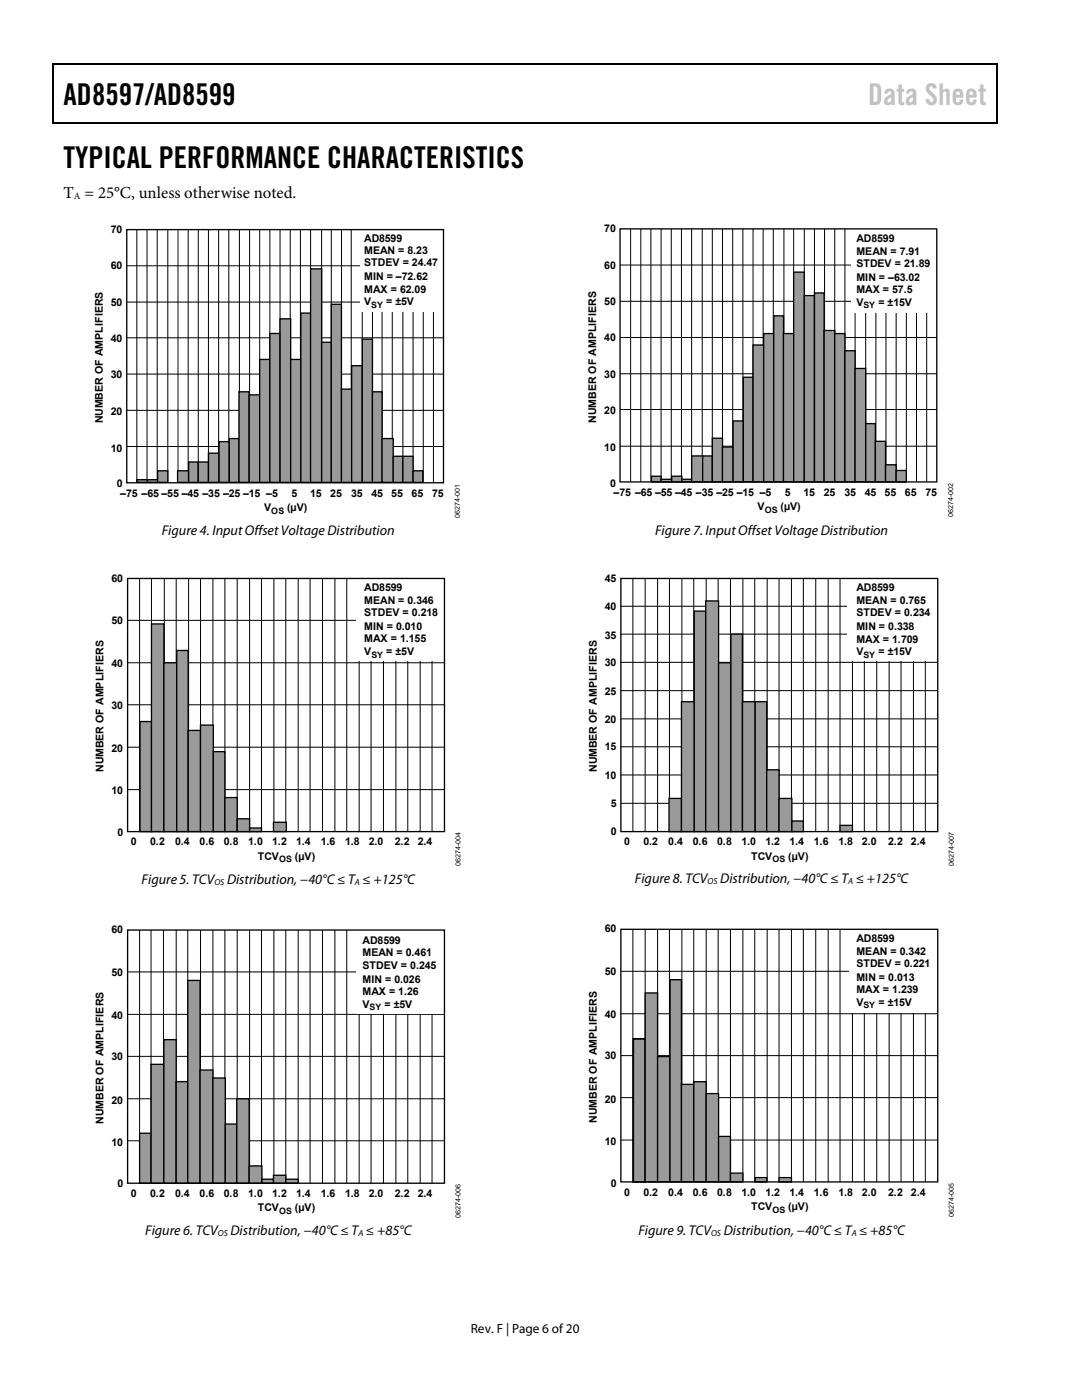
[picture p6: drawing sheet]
<svg xmlns="http://www.w3.org/2000/svg" width="216mm" height="279mm" viewBox="0 0 216 279" stroke-linecap="round" stroke-linejoin="round" font-family="sans-serif">
<defs><g id="words">
<g font-size="6">
<text x="12.7" y="21">AD8597/AD8599</text>
<text x="12.7" y="33.6">TYPICAL PERFORMANCE CHARACTERISTICS</text>
</g>
<text font-size="6" fill="#c0c0c0" x="173.2" y="21">Data Sheet</text>
<text font-size="3.3" x="12.7" y="39.5">T = 25°C, unless otherwise noted.</text>
<g font-size="2.8">
<text x="32.3" y="106.8">Figure 4. Input Offset Voltage Distribution</text>
<text x="130.7" y="106.8">Figure 7. Input Offset Voltage Distribution</text>
<text x="28.3" y="176.5">Figure 5. TCV</text>
<text x="45.3" y="176.5">Distribution, −40°C ≤ T ≤ +125°C</text>
<text x="126.7" y="176.3">Figure 8. TCV</text>
<text x="143.7" y="176.3">Distribution, −40°C ≤ T ≤ +125°C</text>
<text x="29" y="246.5">Figure 6. TCV</text>
<text x="46" y="246.5">Distribution, −40°C ≤ T ≤ +85°C</text>
<text x="127.4" y="246.5">Figure 9. TCV</text>
<text x="144.4" y="246.5">Distribution, −40°C ≤ T ≤ +85°C</text>
</g>
<text font-size="2.6" x="94" y="266">Rev. F | Page 6 of 20</text>
<g font-size="2.1">
<text x="22.1" y="46.5">70</text>
<text x="120.6" y="46.4">70</text>
<text x="22.1" y="53.8">60</text>
<text x="72.7" y="48.2">AD8599</text>
<text x="72.7" y="50.7">MEAN = 8.23</text>
<text x="72.7" y="53.1">STDEV = 24.47</text>
<text x="120.6" y="53.6">60</text>
<text x="170.9" y="48.3">AD8599</text>
<text x="170.9" y="50.8">MEAN = 7.91</text>
<text x="170.9" y="53.3">STDEV = 21.89</text>
<text x="72.7" y="55.9">MIN = –72.62</text>
<text x="72.7" y="58.4">MAX = 62.09</text>
<text x="170.9" y="56.1">MIN = –63.02</text>
<text x="170.9" y="58.6">MAX = 57.5</text>
<text x="22.1" y="61">50</text>
<text x="72.7" y="60.9">V</text>
<text x="77" y="60.9">= ±5V</text>
<text x="120.6" y="60.9">50</text>
<text x="170.9" y="61">V</text>
<text x="175.3" y="61">= ±15V</text>
<text x="22.1" y="68.3">40</text>
<text x="120.6" y="68.1">40</text>
<text x="22.1" y="75.5">30</text>
<text x="120.6" y="75.4">30</text>
<text x="22.1" y="82.7">20</text>
<text x="120.6" y="82.6">20</text>
<text x="20.5" y="84.5" transform="rotate(-90 20.5 84.5)">NUMBER OF AMPLIFIERS</text>
<text x="119" y="84.4" transform="rotate(-90 119 84.4)">NUMBER OF AMPLIFIERS</text>
<text x="120.6" y="90">10</text>
<text x="22.1" y="90.1">10</text>
<text x="23.3" y="97.2">0</text>
<text x="24" y="99.1">–75 –65 –55 –45 –35 –25 –15 –5</text>
<text x="58.1" y="99.1">5</text>
<text x="61.9" y="99.1">15</text>
<text x="65.9" y="99.1">25</text>
<text x="70.1" y="99.1">35</text>
<text x="74.1" y="99.1">45</text>
<text x="78.1" y="99.1">55</text>
<text x="82.1" y="99.1">65</text>
<text x="86.2" y="99.1">75</text>
<text x="121.8" y="97.1">0</text>
<text x="122.4" y="99">–75 –65 –55 –45 –35 –25 –15 –5</text>
<text x="151.2" y="101.9">V</text>
<text x="155.7" y="101.9">(µV)</text>
<text x="156.6" y="99">5</text>
<text x="160.3" y="99">15</text>
<text x="164.4" y="99">25</text>
<text x="168.5" y="99">35</text>
<text x="172.6" y="99">45</text>
<text x="176.5" y="99">55</text>
<text x="180.6" y="99">65</text>
<text x="184.6" y="99">75</text>
<text x="52.7" y="102">V</text>
<text x="57.3" y="102">(µV)</text>
<text x="22.3" y="116.1">60</text>
<text x="72.7" y="118">AD8599</text>
<text x="120.7" y="116.1">45</text>
<text x="170.9" y="118">AD8599</text>
<text x="22.3" y="124.6">50</text>
<text x="72.7" y="120.5">MEAN = 0.346</text>
<text x="72.7" y="122.9">STDEV = 0.218</text>
<text x="72.7" y="125.7">MIN = 0.010</text>
<text x="120.7" y="121.7">40</text>
<text x="170.9" y="120.5">MEAN = 0.765</text>
<text x="170.9" y="122.9">STDEV = 0.234</text>
<text x="170.9" y="125.8">MIN = 0.338</text>
<text x="72.7" y="128.2">MAX = 1.155</text>
<text x="72.7" y="130.7">V</text>
<text x="77.1" y="130.7">= ±5V</text>
<text x="120.7" y="127.5">35</text>
<text x="170.9" y="128.2">MAX = 1.709</text>
<text x="170.9" y="130.7">V</text>
<text x="175.3" y="130.7">= ±15V</text>
<text x="22.3" y="133.2">40</text>
<text x="120.7" y="133">30</text>
<text x="22.3" y="141.5">30</text>
<text x="120.7" y="138.7">25</text>
<text x="120.7" y="144.2">20</text>
<text x="120.7" y="149.8">15</text>
<text x="20.7" y="154.1" transform="rotate(-90 20.7 154.1)">NUMBER OF AMPLIFIERS</text>
<text x="22.3" y="150.1">20</text>
<text x="119.1" y="154.1" transform="rotate(-90 119.1 154.1)">NUMBER OF AMPLIFIERS</text>
<text x="120.7" y="155.5">10</text>
<text x="22.3" y="158.5">10</text>
<text x="121.9" y="161.1">5</text>
<text x="23.5" y="166.8">0</text>
<text x="121.9" y="166.7">0</text>
<text x="26.1" y="168.7">0</text>
<text x="30" y="168.7">0.2</text>
<text x="34.9" y="168.7">0.4</text>
<text x="39.8" y="168.7">0.6</text>
<text x="44.7" y="168.7">0.8</text>
<text x="49.5" y="168.7">1.0</text>
<text x="51.5" y="171.6">TCV</text>
<text x="54.3" y="168.7">1.2</text>
<text x="58.8" y="171.6">(µV)</text>
<text x="59.1" y="168.7">1.4</text>
<text x="64" y="168.7">1.6</text>
<text x="68.9" y="168.7">1.8</text>
<text x="73.6" y="168.7">2.0</text>
<text x="78.8" y="168.7">2.2</text>
<text x="83.4" y="168.7">2.4</text>
<text x="124.5" y="168.7">0</text>
<text x="128.4" y="168.7">0.2</text>
<text x="133.4" y="168.7">0.4</text>
<text x="138.3" y="168.7">0.6</text>
<text x="143.1" y="168.7">0.8</text>
<text x="147.9" y="168.7">1.0</text>
<text x="149.9" y="171.6">TCV</text>
<text x="152.7" y="168.7">1.2</text>
<text x="157.3" y="171.6">(µV)</text>
<text x="157.5" y="168.7">1.4</text>
<text x="162.4" y="168.7">1.6</text>
<text x="167.3" y="168.7">1.8</text>
<text x="172" y="168.7">2.0</text>
<text x="177.2" y="168.7">2.2</text>
<text x="181.8" y="168.7">2.4</text>
<text x="22.3" y="186.2">60</text>
<text x="72.3" y="188.4">AD8599</text>
<text x="72.3" y="190.9">MEAN = 0.461</text>
<text x="120.7" y="186.1">60</text>
<text x="170.9" y="188">AD8599</text>
<text x="170.9" y="190.5">MEAN = 0.342</text>
<text x="22.3" y="194.8">50</text>
<text x="72.3" y="193.3">STDEV = 0.245</text>
<text x="72.3" y="196.2">MIN = 0.026</text>
<text x="120.7" y="194.6">50</text>
<text x="170.9" y="193">STDEV = 0.221</text>
<text x="170.9" y="195.8">MIN = 0.013</text>
<text x="22.3" y="203.3">40</text>
<text x="72.3" y="198.6">MAX = 1.26</text>
<text x="72.3" y="201.1">V</text>
<text x="76.7" y="201.1">= ±5V</text>
<text x="120.7" y="203.1">40</text>
<text x="170.9" y="198.3">MAX = 1.239</text>
<text x="170.9" y="200.7">V</text>
<text x="175.3" y="200.7">= ±15V</text>
<text x="22.3" y="211.6">30</text>
<text x="120.7" y="211.4">30</text>
<text x="22.3" y="220.2">20</text>
<text x="120.7" y="220.1">20</text>
<text x="20.7" y="224.2" transform="rotate(-90 20.7 224.2)">NUMBER OF AMPLIFIERS</text>
<text x="119.1" y="224" transform="rotate(-90 119.1 224)">NUMBER OF AMPLIFIERS</text>
<text x="22.3" y="228.6">10</text>
<text x="120.7" y="228.5">10</text>
<text x="23.5" y="237">0</text>
<text x="26.1" y="238.8">0</text>
<text x="30" y="238.8">0.2</text>
<text x="34.9" y="238.8">0.4</text>
<text x="39.8" y="238.8">0.6</text>
<text x="44.7" y="238.8">0.8</text>
<text x="49.5" y="238.8">1.0</text>
<text x="54.3" y="238.8">1.2</text>
<text x="59.1" y="238.8">1.4</text>
<text x="64" y="238.8">1.6</text>
<text x="68.9" y="238.8">1.8</text>
<text x="73.6" y="238.8">2.0</text>
<text x="78.8" y="238.8">2.2</text>
<text x="83.4" y="238.8">2.4</text>
<text x="121.9" y="236.8">0</text>
<text x="124.5" y="238.6">0</text>
<text x="128.4" y="238.6">0.2</text>
<text x="133.4" y="238.6">0.4</text>
<text x="138.3" y="238.6">0.6</text>
<text x="143.1" y="238.6">0.8</text>
<text x="147.9" y="238.6">1.0</text>
<text x="152.7" y="238.6">1.2</text>
<text x="157.5" y="238.6">1.4</text>
<text x="162.4" y="238.6">1.6</text>
<text x="167.3" y="238.6">1.8</text>
<text x="172" y="238.6">2.0</text>
<text x="177.2" y="238.6">2.2</text>
<text x="181.8" y="238.6">2.4</text>
<text x="51.5" y="241.7">TCV</text>
<text x="58.8" y="241.7">(µV)</text>
<text x="149.9" y="241.6">TCV</text>
<text x="157.3" y="241.6">(µV)</text>
</g>
<text font-size="1.9" x="14.8" y="39.7">A</text>
<g font-size="1.8">
<text x="74.1" y="61.4">SY</text>
<text x="172.3" y="61.6">SY</text>
<text x="54.1" y="102.5">OS</text>
<text x="152.6" y="102.4">OS</text>
<text x="74.1" y="131.2">SY</text>
<text x="172.3" y="131.2">SY</text>
<text x="55.7" y="172.1">OS</text>
<text x="154.1" y="172.1">OS</text>
<text x="42.8" y="176.6">OS</text>
<text x="70.8" y="176.6">A</text>
<text x="141.2" y="176.5">OS</text>
<text x="169.2" y="176.5">A</text>
<text x="73.7" y="201.6">SY</text>
<text x="172.3" y="201.3">SY</text>
<text x="55.7" y="242.3">OS</text>
<text x="154.1" y="242.1">OS</text>
<text x="43.5" y="246.7">OS</text>
<text x="71.5" y="246.7">A</text>
<text x="141.9" y="246.7">OS</text>
<text x="169.9" y="246.7">A</text>
</g>
<g font-size="1.4">
<text x="91.7" y="103.3" transform="rotate(-90 91.7 103.3)">06274-001</text>
<text x="190.2" y="103.2" transform="rotate(-90 190.2 103.2)">06274-002</text>
<text x="91.9" y="172.9" transform="rotate(-90 91.9 172.9)">06274-004</text>
<text x="190.3" y="172.9" transform="rotate(-90 190.3 172.9)">06274-007</text>
<text x="91.9" y="243.1" transform="rotate(-90 91.9 243.1)">06274-006</text>
<text x="190.3" y="242.9" transform="rotate(-90 190.3 242.9)">06274-005</text>
</g>
</g></defs>
<path d="M10.5 12.7h.3v1h-.3zM198.8 12.7h.2v1h-.2zM198.8 12.7h.2v.3h-.2zM198.8 24.4h.2v.3h-.2z" fill="#000"/>
<path d="M10.5 12.8h188.3M10.7 13.7v11M198.9 13.7v11M10.5 24.5h188.3" fill="none" stroke="#000" stroke-width=".25"/>
<g fill="none" stroke="#000" stroke-width=".2">
<path d="M25.3 53h63.2M27.3 45.8v50.6M29.3 45.8v50.6M31.4 45.8v50.6M33.5 45.8v50.6M35.5 45.8v50.6M37.5 45.8v50.6M39.6 45.8v50.6M41.6 45.8v50.6M43.6 45.8v50.6M45.7 45.8v50.6M47.8 45.8v50.6"/>
<path d="M49.8 45.8v50.6M51.8 45.8v50.6M53.8 45.8v50.6M55.9 45.8v50.6M57.9 45.8v50.6M59.9 45.8v50.6M62 45.8v50.6M64.2 45.8v50.6M66.1 45.8v50.6M68.1 45.8v50.6M70.1 45.8v50.6M72.3 45.8v50.6"/>
<path d="M74.3 45.8v50.6M76.2 45.8v50.6M78.3 45.8v50.6M80.4 45.8v50.6M82.4 45.8v50.6M84.5 45.8v50.6M86.5 45.8v50.6M25.3 74.7h63.2M25.3 67.4h63.2M25.3 60.3h63.2M25.3 89.1h63.2M25.3 81.9h63.2"/>
</g>
<path d="M71.8 45.8h16.7v16.5h-16.7z" fill="#fff"/>
<g fill="#9a9a9a" stroke="#000" stroke-width=".26">
<path d="M27.3 95.7h2.1v.6h-2.1z" fill-rule="evenodd"/>
<path d="M29.4 95.7h2.1v.6h-2.1z" fill-rule="evenodd"/>
<path d="M31.5 94h2v2.3h-2z" fill-rule="evenodd"/>
<path d="M35.4 94h2.2v2.3h-2.2z" fill-rule="evenodd"/>
<path d="M37.6 92.2h2v4.1h-2z" fill-rule="evenodd"/>
<path d="M39.6 92.2h2v4.1h-2z" fill-rule="evenodd"/>
<path d="M41.6 90.4h2.1v5.9h-2.1z" fill-rule="evenodd"/>
<path d="M43.7 88.1h2v8.2h-2z" fill-rule="evenodd"/>
<path d="M45.7 87.5h2v8.8h-2z" fill-rule="evenodd"/>
<path d="M47.7 78.2h2v18.1h-2z" fill-rule="evenodd"/>
<path d="M49.7 78.8h2.1v17.5h-2.1z" fill-rule="evenodd"/>
<path d="M51.8 71.7h2v24.6h-2z" fill-rule="evenodd"/>
<path d="M53.8 66.5h2.1v29.8h-2.1z" fill-rule="evenodd"/>
<path d="M55.9 63.6h2.1v32.7h-2.1z" fill-rule="evenodd"/>
<path d="M58 71.7h2v24.6h-2z" fill-rule="evenodd"/>
<path d="M60 62.5h2v33.8h-2z" fill-rule="evenodd"/>
<path d="M62 53.7h2.2v42.6h-2.2z" fill-rule="evenodd"/>
<path d="M64.2 68.3h1.9v28h-1.9z" fill-rule="evenodd"/>
<path d="M66.1 60.7h2v35.6h-2z" fill-rule="evenodd"/>
<path d="M68.1 77.7h2.1v18.6h-2.1z" fill-rule="evenodd"/>
<path d="M70.2 73h2.1v23.3h-2.1z" fill-rule="evenodd"/>
<path d="M72.3 67.7h2v28.6h-2z" fill-rule="evenodd"/>
<path d="M74.3 78.2h1.9v18.1h-1.9z" fill-rule="evenodd"/>
<path d="M76.2 87.5h2.3v8.8h-2.3z" fill-rule="evenodd"/>
<path d="M78.5 91.1h1.9v5.2h-1.9z" fill-rule="evenodd"/>
<path d="M80.4 91.1h2v5.2h-2z" fill-rule="evenodd"/>
<path d="M82.4 94h2v2.3h-2z" fill-rule="evenodd"/>
</g>
<path d="M25.3 45.8h63.2v50.6h-63.2z" fill="none" stroke="#000" stroke-width=".26"/>
<g fill="none" stroke="#000" stroke-width=".2">
<path d="M27.9 115.4v50.6M30.2 115.4v50.6M32.8 115.4v50.6M35.2 115.4v50.6M37.6 115.4v50.6M40 115.4v50.6M42.5 115.4v50.6M44.9 115.4v50.6M47.3 115.4v50.6M49.8 115.4v50.6M52.2 115.4v50.6M54.7 115.4v50.6"/>
<path d="M57 115.4v50.6M59.5 115.4v50.6M61.9 115.4v50.6M64.3 115.4v50.6M66.8 115.4v50.6M69.2 115.4v50.6M71.7 115.4v50.6M74 115.4v50.6M76.5 115.4v50.6M79 115.4v50.6M81.4 115.4v50.6M83.8 115.4v50.6"/>
<path d="M86.2 115.4v50.6M25.5 132.3h63.2M25.5 123.8h63.2M25.5 157.6h63.2M25.5 149.1h63.2M25.5 140.7h63.2"/>
</g>
<path d="M71.1 115.4h17.6v16.5h-17.6z" fill="#fff"/>
<g fill="#9a9a9a" stroke="#000" stroke-width=".26">
<path d="M27.9 144h2.3v22h-2.3z" fill-rule="evenodd"/>
<path d="M30.2 124.5h2.5v41.5h-2.5z" fill-rule="evenodd"/>
<path d="M32.7 132.3h2.6v33.7h-2.6z" fill-rule="evenodd"/>
<path d="M35.3 129.8h2.2v36.2h-2.2z" fill-rule="evenodd"/>
<path d="M37.5 145.8h2.5v20.2h-2.5z" fill-rule="evenodd"/>
<path d="M40 144.7h2.6v21.3h-2.6z" fill-rule="evenodd"/>
<path d="M42.6 150h2.3v16h-2.3z" fill-rule="evenodd"/>
<path d="M44.9 159.2h2.4v6.8h-2.4z" fill-rule="evenodd"/>
<path d="M47.3 163.4h2.5v2.6h-2.5z" fill-rule="evenodd"/>
<path d="M49.8 165.2h2.4v.8h-2.4z" fill-rule="evenodd"/>
<path d="M54.6 164.1h2.5v1.9h-2.5z" fill-rule="evenodd"/>
</g>
<path d="M25.5 115.4h63.2v50.6h-63.2z" fill="none" stroke="#000" stroke-width=".26"/>
<g fill="none" stroke="#000" stroke-width=".2">
<path d="M25.5 194h63.2M27.9 185.6v50.5M30.1 185.6v50.5M32.6 185.6v50.5M35.2 185.6v50.5M37.5 185.6v50.5M40 185.6v50.5M42.5 185.6v50.5M44.9 185.6v50.5M47.3 185.6v50.5M49.8 185.6v50.5M52.2 185.6v50.5"/>
<path d="M54.7 185.6v50.5M57 185.6v50.5M59.5 185.6v50.5M61.9 185.6v50.5M64.3 185.6v50.5M66.8 185.6v50.5M69.2 185.6v50.5M71.7 185.6v50.5M74 185.6v50.5M76.5 185.6v50.5M79 185.6v50.5M81.4 185.6v50.5"/>
<path d="M83.8 185.6v50.5M86.2 185.6v50.5M25.5 219.3h63.2M25.5 210.8h63.2M25.5 202.4h63.2M25.5 227.7h63.2"/>
</g>
<path d="M71.1 185.6h17.6v16.6h-17.6z" fill="#fff"/>
<g fill="#9a9a9a" stroke="#000" stroke-width=".26">
<path d="M27.9 226.2h2.2v9.9h-2.2z" fill-rule="evenodd"/>
<path d="M30.1 212.4h2.6v23.7h-2.6z" fill-rule="evenodd"/>
<path d="M32.7 207.5h2.5v28.6h-2.5z" fill-rule="evenodd"/>
<path d="M35.2 215.9h2.3v20.2h-2.3z" fill-rule="evenodd"/>
<path d="M37.5 195.7h2.4v40.4h-2.4z" fill-rule="evenodd"/>
<path d="M39.9 213.6h2.6v22.5h-2.6z" fill-rule="evenodd"/>
<path d="M42.5 215.1h2.5v21h-2.5z" fill-rule="evenodd"/>
<path d="M45 224.3h2.2v11.8h-2.2z" fill-rule="evenodd"/>
<path d="M47.2 219.3h2.5v16.8h-2.5z" fill-rule="evenodd"/>
<path d="M49.7 232.7h2.6v3.4h-2.6z" fill-rule="evenodd"/>
<path d="M52.3 235.3h2.3v.8h-2.3z" fill-rule="evenodd"/>
<path d="M54.6 234.5h2.4v1.6h-2.4z" fill-rule="evenodd"/>
<path d="M57 235.3h2.5v.8h-2.5z" fill-rule="evenodd"/>
</g>
<path d="M25.5 185.6h63.2v50.5h-63.2z" fill="none" stroke="#000" stroke-width=".26"/>
<g fill="none" stroke="#000" stroke-width=".2">
<path d="M123.7 52.9h63.2M125.8 45.7v50.5M127.9 45.7v50.5M129.9 45.7v50.5M131.9 45.7v50.5M133.9 45.7v50.5M136 45.7v50.5M138 45.7v50.5M140.1 45.7v50.5M142.1 45.7v50.5M144.2 45.7v50.5M146.2 45.7v50.5"/>
<path d="M148.2 45.7v50.5M150.3 45.7v50.5M152.3 45.7v50.5M154.3 45.7v50.5M156.4 45.7v50.5M158.4 45.7v50.5M160.5 45.8v50.5M162.5 45.7v50.5M164.5 45.7v50.5M166.6 45.7v50.5M168.6 45.7v50.5M170.6 45.7v50.5"/>
<path d="M172.7 45.7v50.5M174.8 45.7v50.5M176.8 45.7v50.5M178.8 45.7v50.5M180.8 45.7v50.5M182.9 45.7v50.5M184.9 45.7v50.5M123.7 74.6h63.2M123.7 67.4h63.2M123.7 60.1h63.2M123.7 89h63.2M123.7 81.7h63.2"/>
</g>
<path d="M169.9 45.7h17v16.7h-17z" fill="#fff"/>
<g fill="#9a9a9a" stroke="#000" stroke-width=".26">
<path d="M130 95h1.9v1.2h-1.9z" fill-rule="evenodd"/>
<path d="M131.9 95.7h2.1v.5h-2.1z" fill-rule="evenodd"/>
<path d="M134 95h2.1v1.2h-2.1z" fill-rule="evenodd"/>
<path d="M136.1 95.7h1.9v.5h-1.9z" fill-rule="evenodd"/>
<path d="M138 91h2.2v5.2h-2.2z" fill-rule="evenodd"/>
<path d="M140.2 91h1.9v5.2h-1.9z" fill-rule="evenodd"/>
<path d="M142.1 87.5h2.1v8.7h-2.1z" fill-rule="evenodd"/>
<path d="M144.2 89.2h2.1v7h-2.1z" fill-rule="evenodd"/>
<path d="M146.3 84h2v12.2h-2z" fill-rule="evenodd"/>
<path d="M148.3 75.3h2v20.9h-2z" fill-rule="evenodd"/>
<path d="M150.3 68.9h2.1v27.3h-2.1z" fill-rule="evenodd"/>
<path d="M152.4 66.6h2v29.6h-2z" fill-rule="evenodd"/>
<path d="M154.4 63h1.9v33.2h-1.9z" fill-rule="evenodd"/>
<path d="M156.3 66.6h2.1v29.6h-2.1z" fill-rule="evenodd"/>
<path d="M158.4 54.3h2.1v41.9h-2.1z" fill-rule="evenodd"/>
<path d="M160.5 59h2v37.2h-2z" fill-rule="evenodd"/>
<path d="M162.5 58.5h1.9v37.7h-1.9z" fill-rule="evenodd"/>
<path d="M164.4 66h2.2v30.2h-2.2z" fill-rule="evenodd"/>
<path d="M166.6 66.6h2v29.6h-2z" fill-rule="evenodd"/>
<path d="M168.6 70h2v26.2h-2z" fill-rule="evenodd"/>
<path d="M170.6 73.5h2.1v22.7h-2.1z" fill-rule="evenodd"/>
<path d="M172.7 84.5h2v11.7h-2z" fill-rule="evenodd"/>
<path d="M174.7 88.1h2v8.1h-2z" fill-rule="evenodd"/>
<path d="M176.7 92.8h2.1v3.4h-2.1z" fill-rule="evenodd"/>
<path d="M178.8 93.9h2v2.3h-2z" fill-rule="evenodd"/>
</g>
<path d="M123.7 45.7h63.2v50.5h-63.2z" fill="none" stroke="#000" stroke-width=".26"/>
<g fill="none" stroke="#000" stroke-width=".2">
<path d="M126.3 115.4v50.6M128.7 115.4v50.6M131.2 115.4v50.6M133.6 115.4v50.6M136.1 115.4v50.6M138.4 115.4v50.6M140.9 115.4v50.6M143.3 115.4v50.6M145.8 115.4v50.6M148.2 115.4v50.6M150.6 115.4v50.6M153.1 115.4v50.6"/>
<path d="M155.4 115.4v50.6M157.9 115.4v50.6M160.3 115.4v50.6M162.8 115.4v50.6M165.2 115.4v50.6M167.6 115.4v50.6M170.1 115.4v50.6M172.5 115.4v50.6M174.9 115.4v50.6M177.4 115.4v50.6M179.8 115.4v50.6M182.3 115.4v50.6"/>
<path d="M184.6 115.4v50.6M123.8 137.8h63.3M123.8 132.2h63.3M123.8 126.6h63.3M123.8 121h63.3M123.8 154.7h63.3M123.8 149h63.3M123.8 143.5h63.3M123.8 160.3h63.3"/>
</g>
<path d="M169.1 115.4h18v16.5h-18z" fill="#fff"/>
<g fill="#9a9a9a" stroke="#000" stroke-width=".26">
<path d="M133.5 159.3h2.5v6.7h-2.5z" fill-rule="evenodd"/>
<path d="M136 140h2.5v26h-2.5z" fill-rule="evenodd"/>
<path d="M138.5 122h2.3v44h-2.3z" fill-rule="evenodd"/>
<path d="M140.8 119.9h2.6v46.1h-2.6z" fill-rule="evenodd"/>
<path d="M143.4 132.3h2.4v33.7h-2.4z" fill-rule="evenodd"/>
<path d="M145.8 126.6h2.3v39.4h-2.3z" fill-rule="evenodd"/>
<path d="M148.1 140h2.6v26h-2.6z" fill-rule="evenodd"/>
<path d="M150.7 140h2.3v26h-2.3z" fill-rule="evenodd"/>
<path d="M153 153.6h2.4v12.4h-2.4z" fill-rule="evenodd"/>
<path d="M155.4 159.3h2.6v6.7h-2.6z" fill-rule="evenodd"/>
<path d="M158 163.9h2.3v2.1h-2.3z" fill-rule="evenodd"/>
<path d="M167.6 164.7h2.5v1.3h-2.5z" fill-rule="evenodd"/>
</g>
<path d="M123.9 115.4h63.2v50.6h-63.2z" fill="none" stroke="#000" stroke-width=".26"/>
<g fill="none" stroke="#000" stroke-width=".2">
<path d="M123.9 193.8h63.2M126.3 185.5v50.4M128.7 185.5v50.4M131.2 185.5v50.4M133.6 185.5v50.4M136.1 185.5v50.4M138.4 185.5v50.4M140.9 185.5v50.4M143.3 185.5v50.4M145.8 185.5v50.4M148.2 185.5v50.4M150.6 185.5v50.4"/>
<path d="M153.1 185.5v50.4M155.4 185.5v50.4M157.9 185.5v50.4M160.3 185.5v50.4M162.8 185.5v50.4M165.2 185.5v50.4M167.6 185.5v50.4M170.1 185.5v50.4M172.5 185.5v50.4M174.9 185.5v50.4M177.4 185.5v50.4M179.8 185.5v50.4"/>
<path d="M182.3 185.5v50.4M184.6 185.5v50.4M123.9 219.1h63.2M123.9 210.7h63.2M123.9 202.3h63.2M123.9 227.5h63.2"/>
</g>
<path d="M169.5 185.5h17.6v16.5h-17.6z" fill="#fff"/>
<path d="M126.4 207.3h2.3v28.6h-2.3z" fill-rule="evenodd" fill="#9a9a9a" stroke="#000" stroke-width=".35"/>
<path d="M128.7 198.2h2.5v37.7h-2.5z" fill="#9a9a9a"/>
<path d="M128.7 198.2h2.5v37.7h-2.5z" fill="none" stroke="#000" stroke-width=".26"/>
<g fill="#9a9a9a" stroke="#000" stroke-width=".26">
<path d="M131.2 210.9h2.5v25h-2.5z" fill-rule="evenodd"/>
<path d="M133.7 195.5h2.3v40.4h-2.3z" fill-rule="evenodd"/>
<path d="M136 216.4h2.4v19.5h-2.4z" fill-rule="evenodd"/>
<path d="M138.4 215.9h2.5v20h-2.5z" fill-rule="evenodd"/>
<path d="M140.9 218.2h2.5v17.7h-2.5z" fill-rule="evenodd"/>
<path d="M143.4 226.8h2.4v9.1h-2.4z" fill-rule="evenodd"/>
<path d="M145.8 234.1h2.4v1.8h-2.4z" fill-rule="evenodd"/>
<path d="M150.7 235h2.3v.9h-2.3z" fill-rule="evenodd"/>
<path d="M155.4 235h2.5v.9h-2.5z" fill-rule="evenodd"/>
</g>
<path d="M123.9 185.5h63.2v50.4h-63.2z" fill="none" stroke="#000" stroke-width=".26"/>
<use href="#words"/>
</svg>
